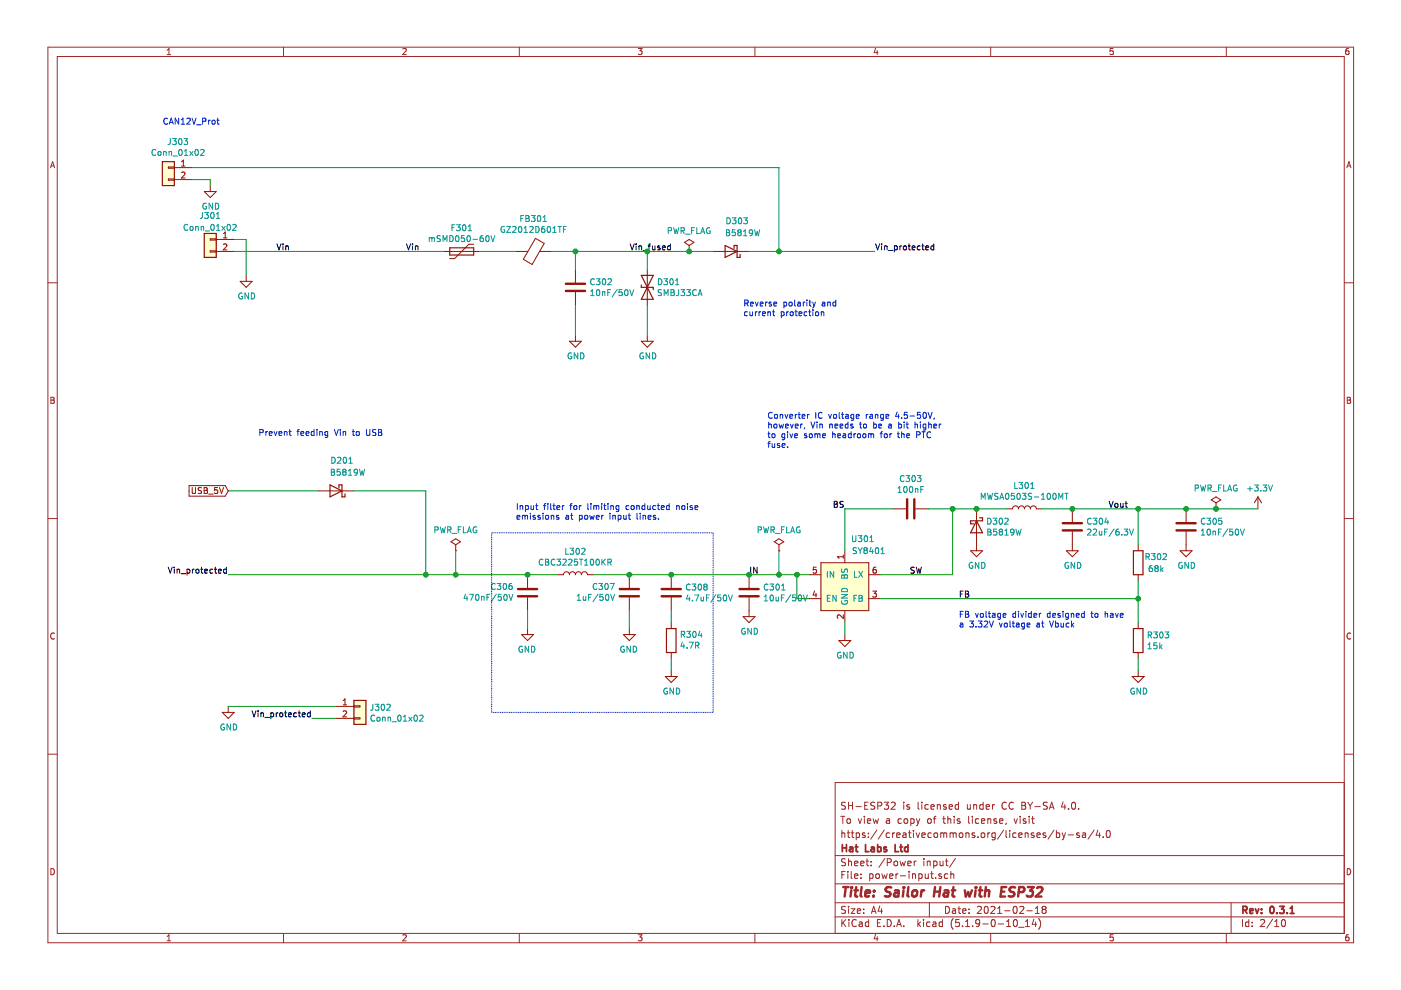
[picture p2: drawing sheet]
<svg xmlns="http://www.w3.org/2000/svg" width="297mm" height="210mm" viewBox="0 0 297 210" stroke-linecap="round" stroke-linejoin="round" font-family="sans-serif">
<path d="M.2 0h296.9v209.9h-296.9z" fill-rule="evenodd" fill="#fff" stroke="#fff" stroke-width=".21"/>
<g fill="none" stroke="#a0282a" stroke-width=".21">
<path d="M10.2 10h276.8v189.9h-276.8zM12.1 12h272.9v185.9h-272.9zM35.4 11.6h.8M35.4 10.6l.4-.3v1.3M60.1 10v2M85.4 10.4l.5-.1 .2 .3-.8 1h.8M110.1 10v2M135.3 10.3h.8l-.4 .5 .4 .1v.5l-.2 .2-.6-.2M160.1 10v2M185.6 10.2l-.3 .9h.9M186 10.7v.9M210 10v2"/>
<path d="M236 10.3h-.6l-.1 .6 .7-.1v.6l-.2 .2-.5-.2M260 10v2M285.9 10.3h-.4l-.1 .3-.1 .7 .2 .3 .5-.2-.1-.6h-.4l-.2 .2M10.7 35.6l.4-1.3 .5 1.3M10.8 35.2h.7M285.6 35.6l.4-1.3 .4 1.3M285.7 35.2h.6M10.2 60h1.9M285 60h2M10.8 84.2h.4l.3 .3-.3 .3 .3 .3-.2 .4h-.5zM10.8 84.8h.4M285.6 84.2h.5l.2 .3-.2 .3 .3 .3-.2 .4h-.6z"/>
<path d="M285.6 84.8h.5M10.2 109.9h1.9M285 109.9h2M11.5 134.3a.58 .58 0 0 0-.8 .5 .58 .58 0 0 0 .8 .6M286.4 134.3a.58 .58 0 0 0-.8 .5 .58 .58 0 0 0 .8 .6M10.2 159.9h1.9M285 159.9h2M178.3 173.1h.8M178.5 176.1v1.5M178.5 176.7l.2-.1 .3 .1 .1 .9M178.7 173.1v1.5M179.3 170.2l-.6-.1-.3 .3 .1 .3 .7 .3v.5l-.2 .1-.6-.1"/>
<path d="M179.6 176.6h.6M179.6 173.7l.2-.1 .5 .1v.8l-.3 .1-.4-.1zM179.8 176.1v1.3l.4 .2M179.9 170.1v1.5M179.9 170.8h.8M180.5 176.6h.6M180.7 176.1v1.3l.4 .2M180.7 170.1v1.5M181.5 171h1.1M181.5 176.7l.5-.1 .2 .3v.5l-.2 .2-.5-.1M181.5 176.6v1.5M182 173.6l.3 1 .4-1"/>
<path d="M183.3 173.1v.1M183.3 173.6v1M183.3 170.8h.5M183.4 176.7l-.4-.1-.2 .2 .1 .2 .5 .1v.4h-.6M183.9 174.1l.7-.2-.1-.2-.4-.1-.2 .2 .1 .7h.5M184 170.1h-.7v1.5h.7M184.1 177.4v.2M184.1 176.7v.1M185.1 173.6l.3 1 .3-.7 .3 .7 .3-1M185.5 170.2l-.6-.1-.3 .3 .1 .3 .7 .3v.5l-.2 .1-.6-.1M185.9 176l-1.3 1.9M186.1 170.9l.7-.1 .2-.2-.1-.4-.2-.1h-.6v1.5"/>
<path d="M187.5 176l-1.3 1.9M187.5 170.1h.9l-.5 .6 .4 .1v.7l-.2 .1-.6-.1M188 173.7h.5l.1 .9M188.6 176.7l-.4-.1-.3 .3 .1 .5 .2 .2 .4-.1M188.6 173.9l-.5 .1-.2 .2 .2 .4 .5-.1M189 170.2l.5-.1 .3 .4-.9 1.1h.9M189.3 176.6v1M189.7 176.6l-.4 .3M190.1 177.1l.7-.2v-.2l-.5-.1-.2 .2 .1 .7h.6M191.1 173.7l-.4-.1-.3 .3 .1 .6h.6M191.5 176.7h.5l.1 .9M191.6 170.1v.1"/>
<path d="M191.6 170.6v1M191.7 173.7l.3-.1 .4 .1 .1 .6-.2 .2-.3 .1-.3-.1zM192.1 176.9l-.7 .3 .2 .4 .5-.1M192.6 176.6h.6M192.8 176.1v1.3l.4 .2M192.8 170.7l-.3-.1-.3 .2 .1 .2 .5 .2v.3h-.6M193.1 173.7l.4-.1 .3 .3-.1 .6-.2 .1-.4-.1M193.1 173.6v1.5M193.7 176.1v.1M193.7 176.6v1M194.2 176.6l.4 1 .4-1M194.3 173.6l.4 1"/>
<path d="M194.7 174.6l-.4 .5M194.7 170.1v1.3l.2 .2M195 173.6l-.3 1M195.4 170.1v.1M195.4 177.1l.8-.2-.1-.2-.4-.1-.3 .2 .1 .7h.6M195.4 170.6v1M196.7 173.7l.2-.1 .5 .1v.8l-.2 .1-.5-.1zM196.8 170.7l-.4-.1-.3 .3 .1 .6 .2 .1 .4-.1M197.4 171.1l.7-.2-.1-.2-.4-.1-.2 .2 .1 .7h.5M197.5 176.7l-.5-.1-.3 .3 .2 .6h.6M197.9 173.6h.5M198.1 176.7l.2-.1 .4 .1 .1 .6-.1 .2-.4 .1-.2-.2z"/>
<path d="M198.4 173.1l-.3 .2v1.3M198.7 170.7l.3-.1 .3 .1 .1 .9M198.7 170.6v1M199.5 176.7l.4-.1 .2 .2M199.5 176.6v1M199.9 173.6h.5M200.1 176.8l.2-.2 .4 .1v.9M200.1 173.1v1.3l.3 .2M200.1 176.8v.8M200.6 170.7l-.4-.1-.2 .2 .1 .2 .5 .2v.3h-.6M201 173.7l.2-.1 .3 .1 .1 .9M201 173.1v1.5"/>
<path d="M201.2 171.1l.7-.2v-.2l-.5-.1-.2 .2 .1 .7h.6M201.4 176.7l.5-.1 .2 .2M201.4 176.6v1M202.1 176.8l.2-.2 .4 .1v.9M202.1 176.8v.8M202.3 173.1v.1M202.3 173.6v1M203.2 170.7l-.4-.1-.3 .3 .1 .6 .2 .1 .4-.1M203.2 170.1v1.5M203.4 176.7l.2-.1 .5 .1v.7l-.2 .2-.5-.2zM203.5 173.7l-.3-.1-.3 .2 .1 .2 .5 .1v.4h-.6M204.8 176.6v1"/>
<path d="M204.8 176.7l.2-.1 .4 .1v.9M205.1 170.6v.9l.4 .1 .2-.1M205.4 173.1v1.3l.2 .2M205.7 170.6v1M206.2 173.1v.1M206.2 173.6v1M206.4 170.7l.2-.1 .4 .1 .1 .9M206.4 170.6v1M206.6 176.7l-.3-.1-.2 .2 .1 .2 .4 .1v.4h-.5M207.4 177.4v.2M207.5 173.7l-.4-.1-.3 .3 .1 .6 .2 .1 .4-.1M208.1 174.1l.7-.2-.1-.2-.4-.1-.2 .2v.7h.6"/>
<path d="M208.1 176.7l.2-.1 .4 .1v.7l-.2 .2-.4-.2zM208.4 170.7l-.4-.1-.3 .3 .1 .6 .2 .1 .4-.1M208.4 170.1v1.5M209.1 171.1l.7-.2-.1-.2-.4-.1-.2 .2 .1 .7h.5M209.4 173.7l.2-.1 .4 .1 .1 .9M209.4 173.6v1M209.4 176.6v1M209.9 176.6l-.5 .3M210.4 170.6v1M210.9 170.6l-.5 .3M211 176.6v1.2l-.3 .3-.4-.1M211 176.7l-.4-.1-.3 .3v.5l.3 .2 .4-.1"/>
<path d="M211.3 173.7l-.4-.1-.2 .2 .1 .2 .5 .1v.4h-.6M211.9 174.1l.7-.2v-.2l-.4-.1-.3 .2 .1 .7h.6M212.8 176l-1.3 1.9M213.3 176.1v1.3l.2 .2M213.3 170.2a.7 .7 0 0 0-.9 .5 .7 .7 0 0 0 .7 .9l.2-.1M213.3 174.5l-.1 .3M214.1 176.1v.1M214.1 176.6v1M214.8 170.2a.7 .7 0 0 0-.9 .5 .7 .7 0 0 0 .7 .9l.2-.1M215 173.6l.3 1 .4-1M215.4 176.7l-.4-.1-.3 .3 .1 .6h.6M216 177.1l.7-.2-.1-.2-.4-.1-.2 .2 .1 .7h.5"/>
<path d="M216.3 173.1v.1M216.3 173.6v1M216.6 170.1h.5l.3 .3v.3l-.3 .1 .3 .1 .1 .4-.3 .3h-.6zM216.6 170.8h.5M217.4 176.7l.2-.1 .3 .1 .1 .9M217.4 176.6v1M217.5 173.7l-.4-.1-.2 .2 .1 .2 .5 .1v.4h-.6M217.9 170.1l.5 .8M218.2 173.1v.1M218.2 173.6v1M218.4 170.9v.7M218.7 173.6h.6"/>
<path d="M218.9 173.1v1.3l.4 .2M218.9 170.1l-.5 .8M219.2 176.7l-.3-.1-.3 .2 .1 .2 .5 .1v.4h-.6M219.4 171h1.2M219.8 177.1l.8-.2-.1-.2-.4-.1-.3 .2 .1 .7h.6M221.7 176.7l-.4-.1-.2 .2 .1 .2 .5 .1v.4h-.6M222.1 170.2l-.6-.1-.3 .3 .1 .3 .6 .2 .2 .3-.1 .3-.2 .1-.6-.1M222.5 171.6l.5-1.5 .5 1.5M222.6 171.2h.7M223.5 176l-1.3 1.9M224 176.7l.4-.1 .3 .3-.1 .6h-.6M224 176.1v1.5"/>
<path d="M225.2 176.6l.4 1M225.4 170l-.4 1.1h1M225.6 177.6l-.4 .5M225.8 170.6v1M225.9 176.6l-.3 1M226.5 177h1.1M226.5 171.5v.1M227.3 170.2l.3-.1a.81 .81 0 0 1 .5 .7 .81 .81 0 0 1-.5 .8l-.3-.1-.1-.5zM228.7 171.5v.1M228.8 176.7l-.3-.1-.2 .2v.2l.5 .1v.4h-.5M229.5 176.7h.6l.1 .9M230.2 176.9l-.7 .3 .2 .4 .5-.1"/>
<path d="M232 176l-1.3 1.9M232.8 176l-.4 1.1h.9M233.1 176.6v1M233.9 177.4v.2M234.7 176.2l.2-.1a.8 .8 0 0 1 .5 .7 .8 .8 0 0 1-.5 .8 1 1 0 0 1-.2-1.4zM285 165.9h-107.9v32M10.8 184.2a.65 .65 0 0 1 .7 .6 .65 .65 0 0 1-.7 .7zM35.4 198.5l.4-.3v1.3M35.4 199.5h.8M60.1 197.9v2M85.4 198.3l.5-.1 .2 .3-.8 1h.8M110.1 197.9v2"/>
<path d="M135.3 198.2h.8l-.4 .5 .4 .1v.6l-.2 .1-.6-.1M160.1 197.9v2M177.1 194.4h107.9M177.1 191.4h107.9M177.1 187.4h107.9M177.1 181.4h107.9M178.5 185.5h.5M178.5 195v1.5M178.7 195.6l.6 .9M179.2 184.8h-.7v1.5M179.3 192.2h-.6l-.3 .2 .1 .4 .7 .3v.4l-.2 .2-.6-.1M179.3 182.1h-.6l-.3 .2 .1 .4 .7 .3v.4l-.2 .2-.6-.1"/>
<path d="M179.3 195l-.8 .8M179.8 184.8v.1M179.8 185.3v1M179.9 182.1v1.5M179.9 192.2v.1M179.9 192.7v1M179.9 182.7l.2-.1h.4v1M180 195v.1M180 195.5v1M180.5 192.7h.8l-.8 1h.8M180.5 184.8v1.3l.2 .2M181.2 185.8l.7-.2-.1-.3h-.4l-.2 .2 .1 .7h.5"/>
<path d="M181.2 183.1l.7-.2-.1-.3h-.4l-.2 .2 .1 .7h.5M181.5 195.1a.59 .59 0 0 0-.7 0 .59 .59 0 0 0-.2 .7 .56 .56 0 0 0 .3 .6 .56 .56 0 0 0 .6-.1M181.8 193.2l.7-.2-.1-.2-.4-.1-.2 .2v.7h.6M182.2 195.5h.6v1M182.5 183.1l.7-.2-.1-.3h-.4l-.2 .2 .1 .7h.5M182.6 186.1v.2M182.6 185.3v.2M182.8 195.8l-.5 .1-.2 .2 .2 .4 .5-.1M183.1 193.5v.2M183.1 192.8v.1M183.6 182.6h.6M183.8 182.1v1.3l.4 .2"/>
<path d="M184.2 195.5h-.5l-.2 .2v.6l.2 .2 .5-.1M184.2 195v1.5M184.4 185.3h.4l.3 .2-.1 .6-.2 .2-.4-.1M184.4 185.3v1.5M184.7 183.4v.2M184.7 182.6v.2M184.8 193.7l.4-1.5 .5 1.5M184.9 193.2h.7M185.6 198.1l-.3 .9h.9M185.7 185.4l.3-.1 .4 .1 .1 .6-.2 .2-.3 .1-.3-.2zM186 198.6v.9M186 195.7h.5"/>
<path d="M186.5 192.1l-.3 1.1h.9M186.7 195h-.7v1.5h.7M186.9 192.7v1M187 185.3l.2 1 .3-.8 .3 .8 .3-1M187.4 196.3v.2M187.6 182l-1.3 1.9M188.1 195a.76 .76 0 0 1 .9 .7 .76 .76 0 0 1-.9 .8zM188.1 182.9l.7-.1 .2-.2-.1-.4-.2-.1h-.6v1.5M188.6 185.8l.7-.2v-.3h-.5l-.2 .2 .1 .7h.6M189.6 196.3v.2M189.6 182.7l.2-.1 .4 .1v.7l-.2 .2-.4-.2zM190 185.3v1"/>
<path d="M190.1 196.5l.5-1.5 .5 1.5M190.2 196h.8M190.4 185.3l-.4 .2M190.8 182.6l.3 1 .3-.7 .3 .7 .3-1M190.9 185.7h1.1M191.6 196.3v.2M192.5 183.1l.7-.2-.1-.3h-.4l-.2 .2v.7h.6M192.7 184.8v.1M192.7 185.3v1M193.5 185.4l.2-.1h.3l.1 1M193.5 185.3v1M193.8 182.6v1"/>
<path d="M194.2 182.6l-.4 .3M194.6 195v1.5M194.7 195.9l.5 .6M194.8 185.3h.4l.3 .2-.1 .6-.2 .2-.4-.1M194.8 185.3v1.5M195.2 195.5l-.6 .5M195.8 195v.1M195.8 195.5v1M195.9 182.1v.1M195.9 182.6v1M196.2 185.3v.9l.4 .1 .2-.2M196.6 182.7l.2-.1h.4v1"/>
<path d="M196.6 182.6v1M196.8 185.3v1M197 191.4v3M197.2 195.5h-.5l-.2 .2v.6l.2 .2 .5-.1M197.3 185.3h.6M197.5 184.8v1.3l.4 .2M197.8 195.5h.6v1M198 182.6h.4l.3 .3-.1 .5-.2 .2-.4-.1M198 182.6v1.5M198.4 186.1v.2M198.4 195.8l-.7 .3 .3 .4 .4-.1M199.3 182.6l.1 .9 .3 .1 .2-.2"/>
<path d="M199.6 185.3h-.4l-.2 .2 .1 .2 .5 .1v.4h-.6M199.8 195.5h-.4l-.3 .2 .1 .6 .2 .2 .4-.1M199.8 195v1.5M199.9 182.6v1M200.4 182.6h.6M200.5 192.2a.75 .75 0 0 1 .8 .7 .75 .75 0 0 1-.8 .8zM200.7 182.1v1.3l.3 .2M201 185.3h-.5l-.3 .2 .1 .6 .2 .2 .5-.1M201.6 185.4l.2-.1h.3l.1 1M201.6 184.8v1.5M202 192.8h.5l.1 .9M202.1 194.8a1.71 1.71 0 0 0 0 2.2"/>
<path d="M202.6 182l-1.3 1.9M202.6 193l-.5 .1-.2 .2 .2 .4 .5-.1M203.1 192.7h.6M203.3 192.2v1.3l.4 .2M203.4 195h-.7l-.1 .7 .7-.1 .1 .2v.5l-.2 .2-.6-.2M204.1 196.3v.2M204.1 193.2l.7-.2-.1-.2-.4-.1-.2 .2 .1 .7h.5M204.7 196.5h.9M204.7 195.4l.4-.4v1.5M205.4 193.5v.2M205.4 192.8v.1M206.2 196.3v.2"/>
<path d="M207.2 192.3l.6-.1 .3 .4-.9 1.1h.9M207.7 195.6l-.3 .3-.4-.1-.1-.2 .1-.6h.4l.3 .2v.9l-.4 .4h-.3M208.4 195.9h1.1M208.8 192.3l.4-.1a.85 .85 0 0 1-.2 1.5l-.2-.2-.1-.4zM210 197.9v2M210.1 192.3l.6-.1 .3 .4-1 1.1h1M210.3 195h.2a.8 .8 0 0 1 .5 .7 .8 .8 0 0 1-.5 .8 1 1 0 0 1-.2-1.5zM211.5 193.7h.9M211.5 192.6l.4-.4v1.5M211.6 195.9h1.2M213 193.1h1.2M213.4 196.5h.9"/>
<path d="M213.4 195.4l.5-.4v1.5M214.9 192.3l.2-.1a.8 .8 0 0 1 .6 .7 .8 .8 0 0 1-.6 .8l-.3-.6zM215.1 195h.1a.8 .8 0 0 1 .5 .7 .8 .8 0 0 1-.5 .8 .97 .97 0 0 1-.1-1.5zM216 196.6h1.1M216.2 192.3l.6-.1 .3 .4-.9 1.1h.9M217.4 196.5h.9M217.4 195.4l.4-.4v1.5M217.7 193.1h1.2M219.2 194.9l-.3 1.1h.9M219.5 193.7h.9M219.5 192.6l.4-.4v1.5M219.6 195.5v1"/>
<path d="M220.2 194.8a1.71 1.71 0 0 1 0 2.2M221.2 192.8l-.3-.3 .3-.3h.3l.3 .2-.3 .4M221.2 192.8l-.3 .3v.3l.3 .3h.3l.3-.3-.1-.4-.2-.2M221.2 192.8h.3M236 198.2h-.6l-.1 .6 .7-.1v.7l-.2 .1-.5-.1M260 197.9v2M261 191.4v6.5M263.4 195v1.5M264.8 195.5h-.5l-.2 .2 .1 .7h.6M264.8 195v1.5M265.5 196.3v.2M265.5 195.5v.2"/>
<path d="M267.3 195.1l.5-.1 .3 .4-.9 1.1h.9M269.8 194.9l-1.2 1.9M270.3 196.5h.8M270.3 195.4l.4-.4v1.5M271.9 195h.2a.81 .81 0 0 1 .5 .7 .81 .81 0 0 1-.5 .8 .95 .95 0 0 1-.2-1.5zM285.6 184.2a.65 .65 0 0 1 .8 .6 .65 .65 0 0 1-.8 .7zM285.9 198.2h-.4l-.1 .3-.1 .7 .2 .3 .5-.1-.1-.7h-.4l-.2 .2"/>
</g>
<g fill="none" stroke="#a0282a" stroke-width=".38">
<path d="M178.6 179.1v1.5M178.6 179.8h.9M179.5 179.1v1.5M180.2 179.7h.5l.1 .9M180.8 179.9l-.7 .3 .2 .4 .5-.1M181.3 179.6h.6M181.5 179.1v1.3l.4 .2M183.5 179.1v1.5h.7M184.7 179.7h.6l.1 .9M185.4 179.9l-.7 .3 .2 .4 .5-.1M186.1 179.7l.4-.1 .3 .3-.1 .5-.2 .2-.4-.1M186.1 179.1v1.5"/>
<path d="M187.9 179.7l-.3-.1-.2 .2 .1 .2 .4 .1v.4h-.5M189.8 179.1v1.5h.7M190.8 179.6h.6M191 179.1v1.3l.4 .2M192.5 179.7l-.4-.1-.3 .3 .1 .5 .2 .2 .4-.1M192.5 179.1v1.5M263.5 193l.7-.1 .2-.2-.1-.4-.2-.1h-.6v1.5M263.9 193l.5 .7M265 193.2l.7-.2-.1-.2-.4-.1-.2 .2v.7h.6M266.2 192.7l.3 1 .4-1M267.5 193.5v.2M267.5 192.8v.1"/>
<path d="M269.4 192.3l.2-.1a.8 .8 0 0 1 .5 .7 .8 .8 0 0 1-.5 .8l-.4-.6zM270.7 193.5v.2M271.3 192.2h.9l-.5 .6 .5 .1v.6l-.2 .2-.7-.2M272.9 193.5v.2M273.5 193.7h.9M273.5 192.6l.5-.4v1.5"/>
</g>
<g fill="none" stroke="#a0282a" stroke-width=".51">
<path d="M178.8 188.1h1.1M179.3 188.1l-.2 2M180.5 188.8l-.2 1.3M180.6 188.1l-.1 .2M180.6 188.1l.1 .1-.2 .1M181.2 188.8h.7M181.5 188.1l-.2 1.7 .1 .2 .4 .1M182.7 188.1l-.2 1.7 .2 .3M183.5 189.4l1-.2-.1-.4h-.6l-.3 .2v1h.8M185.2 189.9v.2M185.3 188.8l.1 .1-.1 .1M185.3 188.8v.2"/>
<path d="M189 188.2l-.8-.1-.4 .4 .1 .4 .8 .4v.6a.91 .91 0 0 1-1.1 .1M189.7 188.8h.8l-.1 1.3M190.5 189.2l-.6 .1a.4 .4 0 0 0-.4 .4 .4 .4 0 0 0 .3 .4l.7-.1M191.6 188.8l-.2 1.3M191.7 188.1l-.2 .1 .1 .1M191.7 188.1l-.1 .2M192.6 188.1l-.2 1.7 .3 .3M193.5 188.9l.4-.1 .5 .1v.8l-.2 .3a.49 .49 0 0 1-.8-.3zM195.4 188.8l-.2 1.3M196 188.8h-.4l-.3 .3M198.1 189h1.2M198.2 188.1l-.2 2"/>
<path d="M199.4 188.1l-.3 2M200.2 188.8h.8v1.3M201.1 189.2l-.7 .1a.4 .4 0 0 0-.3 .4 .4 .4 0 0 0 .2 .4l.7-.1M201.8 188.8h.8M202.1 188.1l-.2 1.7 .1 .2 .4 .1M204.6 188.8l.2 1.3 .5-1 .3 1 .5-1.3M206.8 188.8l-.1 1.3M206.9 188.1l-.1 .1 .1 .1M206.9 188.1v.2M207.5 188.8h.8M207.9 188.1l-.2 1.7 .1 .2 .3 .1M208.9 188.9l.3-.1h.5l-.1 1.3"/>
<path d="M209 188.1l-.2 2M212.3 189h.6M213.3 188.1h-.9l-.3 2h1M215.2 188.2a.84 .84 0 0 0-1 .1l-.2 .4 .2 .2 .8 .4-.1 .6a.87 .87 0 0 1-1 .1M216 189.1l.9-.1a.54 .54 0 0 0 .3-.5 .54 .54 0 0 0-.3-.4h-.8l-.2 2M217.9 188.1h1.3l-.8 .7a.48 .48 0 0 1 .6 .4v.5l-.3 .3-.7 .1-.3-.2M219.9 188.3l.3-.2h.5l.3 .2v.4l-1.4 1.4h1.2"/>
</g>
<g fill="none" stroke="#981200" stroke-width=".25">
<path d="M34.4 34.3h2.6v5h-2.6zM43.3 49.5h2.5v5.1h-2.5zM95.4 52.5h5v1.6h-5zM136 58.4h2.5l-2.5 5.1h2.5zM153.7 52l2.6 1.3-2.6 1.3zM155.6 52.7v-.7h.7v2.6h.6v-.7M136 60.4v.5h2.5v.5M70 102.8l2.5 1.3-2.5 1.3zM71.9 103.4v-.6h.6v2.6h.6v-.7M207 110.4l1.3 2.6h-2.5zM207.7 109.8h.6v.6h-2.5v.7h.6M240.3 116.8h2v5.1h-2z"/>
<path d="M141.3 133.3h2v5.1h-2zM240.3 133.3h2v5.1h-2zM75 148.5h2.6v5.1h-2.6z"/>
</g>
<g fill="none" stroke="#981200" stroke-width=".21">
<path d="M35.7 35.4h1.3v.3h-1.3zM35.7 38h1.3v.2h-1.3zM37 35.5h3.8M37 38.1h3.8M38.5 35.2h.7M38.5 34.3l.4-.4v1.3M38.5 36.6l.5-.1 .2 .3-.8 .9h.8M44.6 39.3v1.3M43.3 40.6h2.5l-1.2 1.3zM44.6 50.6h1.2v.3h-1.2zM44.6 53.2h1.2v.2h-1.2zM45.8 53.3h3.9"/>
<path d="M45.8 50.8h3.9M47.4 50.4h.7M47.4 49.5l.4-.3v1.2M47.4 51.8l.5-.1 .2 .4-.8 .9h.8M50.9 59.7h2.6l-1.3 1.2zM52.2 58.4v1.3M94.1 53.3h7.6M100.4 51.8h-1l-3 3h-1M109.3 53.3h2.6M113.5 50.5l1.9 1.1-2.6 4.5-1.8-1.1zM114.4 53.3h2.5M122 57.1v2.8"/>
<path d="M137.2 57.1v7.6M145.1 51.4l1-.6 1 .6-1 .6zM146.1 53.3h.1M146.1 52v1.3M151.2 53.3h7.6M120.7 72.3h2.6l-1.3 1.3zM122 61.9v2.8M122 71.1v1.2M136 72.3h2.5l-1.3 1.3zM137.2 71.1v1.2M40.1 103h7.7l.6 1.1-.6 1.1h-7.7zM40.7 103.4v1l.3 .2h.4l.1-.2v-1"/>
<path d="M42.7 103.4h-.5l-.1 .1v.4l.5 .2 .1 .3-.2 .2h-.5M43.3 103.4l.6 .1v.2l-.2 .3 .3 .2-.1 .4h-.6zM43.3 104h.4M44.3 104.8h.9M46.1 103.4h-.6v.6l.1-.1 .5 .1v.5l-.1 .1-.5-.1M46.5 103.4l.5 1.2 .4-1.2M67.4 104.1h7.6M95.6 114.9l1-.7 1 .7-1 .6zM96.6 116.8h.1M96.6 115.5v1.3M164.1 114.9l1.1-.7 1 .7-1 .6zM165.2 116.8h.1"/>
<path d="M165.2 115.5v1.3M174 119.3h10.2v10.2h-10.2zM178.8 117.7v.7M178.8 118h-1.3l.4 .4M179.1 116.8v2.5M189.3 107.9h2.8M194.1 107.9h2.8M205.8 116.8h2.5l-1.3 1.2zM207 107.9v8.9M213.4 107.9h1.3a.63 .63 0 0 1 .6-.6 .63 .63 0 0 1 .6 .6 .63 .63 0 0 1 .7-.6 .63 .63 0 0 1 .6 .6 .63 .63 0 0 1 .6-.6 .63 .63 0 0 1 .7 .6 .63 .63 0 0 1 .6-.6 .63 .63 0 0 1 .6 .6h1.3M226.1 116.8h2.5l-1.2 1.2zM227.4 107.9v2.8"/>
<path d="M227.4 112.7v4.1M241.3 115.5v1.3M250.2 116.8h2.5l-1.2 1.2zM251.5 107.9v2.8M251.5 112.7v4.1M256.8 106l1-.6 1 .6-1 .6zM257.8 107.9h.1M257.8 106.6v1.3M266.7 105.4l-.8 1.2M266.7 105.4v2.5M266.7 105.4l.8 1.2M110.6 134.5h2.5l-1.2 1.3z"/>
<path d="M111.9 121.9v2.7M111.9 126.7v2.8M111.9 133.3v1.2M118.2 121.9h1.3a.63 .63 0 0 1 .6-.7 .63 .63 0 0 1 .6 .7 .63 .63 0 0 1 .7-.7 .63 .63 0 0 1 .6 .7 .63 .63 0 0 1 .6-.7 .63 .63 0 0 1 .7 .7 .63 .63 0 0 1 .6-.7 .63 .63 0 0 1 .6 .7h1.3M132.2 134.5h2.5l-1.3 1.3zM133.4 121.9v2.7M133.4 126.7v2.8M133.4 133.3v1.2M142.3 121.9v2.7M142.3 126.7v2.8M142.3 132v1.3M142.3 138.4v1.2"/>
<path d="M157.5 130.7h2.6l-1.3 1.3zM158.8 121.9v2.7M158.8 126.7v4M171.5 126.9h2.5M171.5 121.9h2.5M172.7 125.3l-.3 .9h.8M173 125.8v.8M173.1 120.3h-.6l-.1 .6 .5-.2 .2 .3v.3l-.2 .2-.5-.1M177.9 135.8h2.5l-1.3 1.3zM178.8 130.4v.7l-.9-.7-.4 .2 .2 .5M179.1 129.5v2.5M179.1 134.5v1.3"/>
<path d="M184.2 126.9h2.5M184.2 121.9h2.5M185 125.3h.8l-.4 .5 .3 .1 .1 .5-.2 .2-.6-.1M185.7 120.3h-.2a.79 .79 0 0 0-.2 1.2h.4l.1-.5-.2-.3h-.3l-.2 .3M241.3 121.9v1.2M241.3 132v1.3M241.3 138.4v1.2M47.1 151h2.6l-1.3 1.3zM48.4 149.8v1.2M71.2 149.8h3.8M71.2 152.3h3.8M72.8 149.4h.7"/>
<path d="M72.8 148.5l.3-.3v1.2M72.8 150.8l.4-.1 .3 .4-.8 .9h.8M75 149.6h1.3v.3h-1.3zM75 152.2h1.3v.2h-1.3zM141 143.4h2.6l-1.3 1.3zM142.3 142.2v1.2M240 143.4h2.6l-1.3 1.3zM241.3 142.2v1.2"/>
</g>
<g fill="none" stroke="#009596" stroke-width=".21">
<path d="M33 31.8a.56 .56 0 0 0-.7 .1 .56 .56 0 0 0 0 .7l.3 .4 .4-.2M33.6 32.2l.3-.1 .2 .2-.1 .6-.5-.1zM34.7 32.2h.5v.8M34.7 32.1v.9M35.8 32.2h.5l.1 .8M35.8 32.1v.9M36.1 29.4v1.1l-.5 .1M36.6 29.4h.8l-.4 .5 .3 .1v.5l-.2 .1-.5-.1M36.7 33.1h.9M38 29.5l.2-.1a.67 .67 0 0 1 .4 .6 .67 .67 0 0 1-.4 .6l-.3-.4zM38 31.8l.2-.1a.67 .67 0 0 1 .4 .6 .67 .67 0 0 1-.4 .7l-.3-.5zM39 29.4h.8l-.4 .5 .3 .1v.6l-.7-.1"/>
<path d="M39.1 33h.7M39.1 32l.4-.3v1.3M40.2 32.1l.7 .9M40.9 32.1l-.7 .9M41.5 31.8l.1-.1a.67 .67 0 0 1 .5 .6 .67 .67 0 0 1-.5 .7l-.3-.5zM42.5 31.8l.5-.1 .3 .3-.8 1h.8M39.8 47.7a.56 .56 0 0 0-.7 .1 .56 .56 0 0 0 0 .7l.3 .3 .4-.1M40.4 48.1l.3-.1 .2 .2-.1 .6-.5-.1zM41.5 48.1h.5v.7M41.5 48v.8M42.7 48.1h.4l.1 .7M42.7 48v.8"/>
<path d="M42.9 45v1.1l-.5 .2M43.4 45h.8l-.4 .5 .3 .1v.6l-.2 .1-.5-.1M43.5 49h1M43.7 43.2a.59 .59 0 0 0-.7 .5 .59 .59 0 0 0 .7 .6l.1-.5h-.3M44.8 45.2l.2-.2a.67 .67 0 0 1 .4 .7 .67 .67 0 0 1-.4 .6l-.3-.5zM44.8 47.7l.2-.1a.67 .67 0 0 1 .4 .6 .67 .67 0 0 1-.4 .6l-.3-.4zM45.1 43.1v1.2l-.8-1.2v1.2M45.7 43.1a.64 .64 0 0 1 .7 .6 .64 .64 0 0 1-.7 .6zM45.9 46.3h.7M45.9 45.4l.3-.4v1.3M45.9 48.8h.7M45.9 47.9l.4-.3v1.2"/>
<path d="M47 48l.7 .8M47.7 48l-.7 .8M48.3 47.7l.1-.1a.67 .67 0 0 1 .5 .6 .67 .67 0 0 1-.5 .6l-.3-.4zM49.4 47.7l.4-.1 .3 .3-.8 .9h.8M91 50.4v.8M91 50.5l.4-.1 .2 .2M91.6 50.6l.1-.2h.4v.8M91.6 50.6v.6M93.4 50h-.5l-.2 .1 .1 .4 .5 .2 .1 .3-.3 .2h-.4M93.9 51.2v-1.2l.4 .9 .5-.9v1.2M95.4 50a.64 .64 0 0 1 .7 .6 .64 .64 0 0 1-.7 .6zM95.8 48.3h.4"/>
<path d="M96.4 47.6h-.6v1.3M96.7 50.1l.2-.1a.67 .67 0 0 1 .4 .6 .67 .67 0 0 1-.4 .6l-.3-.5zM96.8 47.6h.8l-.4 .5 .3 .2 .1 .4-.3 .2-.5-.1M98.2 47.8l.2-.2a.69 .69 0 0 1 .4 .7 .69 .69 0 0 1-.4 .6l-.3-.5zM98.4 50h-.6v.6l.5-.2 .2 .3v.3l-.2 .2-.5-.1M99.1 50.1l.2-.1a.67 .67 0 0 1 .4 .6 .67 .67 0 0 1-.4 .6l-.3-.5zM99.3 48.9h.7M99.3 48l.3-.4v1.3M100.3 50.7h.9M102.4 50l-.4 .1-.2 .4v.6l.6 .1 .1-.2-.1-.5-.4-.1-.2 .3M103.1 50.1l.2-.1a.69 .69 0 0 1 .4 .6 .69 .69 0 0 1-.4 .6l-.3-.5zM104.1 50l.4 1.2 .4-1.2"/>
<path d="M107 48.1a.57 .57 0 0 0-.8 .6 .57 .57 0 0 0 .8 .4v-.4h-.2M107.4 48h.9l-.9 1.3h.9M108.7 48.1l.5-.1 .2 .4-.8 .9h.8M110 48.1l.2-.1a.67 .67 0 0 1 .5 .6 .67 .67 0 0 1-.5 .7l-.3-.5zM110.4 46.3h.4M111 45.7h-.6v1.3M111.1 49.3h.8M111.1 48.4l.4-.4v1.3M111.5 45.7h.4l.3 .2-.3 .4 .3 .2-.1 .4-.6 .1zM111.5 46.3h.4M112.3 48.1l.5-.1 .2 .4-.7 .9h.7M112.7 45.7h.8l-.5 .5 .4 .1 .1 .4-.3 .3-.5-.2"/>
<path d="M113.6 48a.64 .64 0 0 1 .7 .6 .64 .64 0 0 1-.7 .7zM114 45.8l.2-.1a.69 .69 0 0 1 .5 .6 .69 .69 0 0 1-.5 .7l-.3-.5zM115.1 46l.4-.3v1.3M115.1 47h.8M115.4 48l-.4 .1-.2 .5 .1 .6h.5l.1-.2-.1-.4-.3-.1-.3 .2M116.1 48.1l.2-.1a.69 .69 0 0 1 .4 .6 .69 .69 0 0 1-.4 .7l-.3-.5zM117.2 49.3h.7M117.2 48.4l.4-.4v1.3M118.3 48h.7M118.7 48v1.3M119.5 48.6h.4M120.1 48h-.6v1.3"/>
<path d="M126 59.2a.56 .56 0 0 0-.7 .1 .56 .56 0 0 0 0 .8l.3 .3 .4-.2M126.4 59.1h.8l-.4 .5 .4 .1v.5l-.2 .2-.6-.2M127.9 59.2l.1-.1a.67 .67 0 0 1 .4 .6 .67 .67 0 0 1-.4 .7 .83 .83 0 0 1-.1-1.2zM128.9 59.2l.5-.1 .2 .4-.8 .9h.8M139.6 59.1a.64 .64 0 0 1 .7 .6 .64 .64 0 0 1-.7 .7zM140.7 59.1h.8l-.4 .5 .4 .1v.5l-.2 .2-.6-.2M141.7 48.9h.6v-.5l-.6-.1v1.2M142.1 59.2l.2-.1a.67 .67 0 0 1 .5 .6 .67 .67 0 0 1-.5 .7l-.3-.5zM142.8 48.3l.3 1.2 .3-.9 .2 .9 .3-1.2M143.2 59.5l.4-.4v1.3M144.4 48.9h.6l.1-.5-.7-.1v1.2M144.7 48.9l.4 .6"/>
<path d="M145.4 49.7h.9M146.6 48.9h.5M147.2 48.3h-.6v1.2M147.7 48.3v1.2h.6M148.6 49.5l.4-1.2 .4 1.2M148.7 49.2h.6M150.5 48.3a.59 .59 0 0 0-.7 .6 .59 .59 0 0 0 .7 .6l.1-.5h-.3M154 48.7h.4l.3 .3-.3 .3 .3 .3-.2 .4h-.5zM154 49.3h.4M154.1 46.2a.64 .64 0 0 1 .8 .6 .64 .64 0 0 1-.8 .6zM155.3 46.2h.7l-.4 .5 .4 .1v.5l-.2 .1-.5-.1M155.9 48.7h-.6l-.1 .6 .5-.1 .2 .3v.3l-.2 .2-.5-.1"/>
<path d="M156.7 49.3l-.3 .2v.3l.3 .2 .3-.1 .1-.1v-.4l-.2-.1M156.7 46.3l.1-.1a.67 .67 0 0 1 .5 .6 .67 .67 0 0 1-.5 .6l-.3-.4zM156.7 49.3h.2M156.7 49.3l-.3-.3 .3-.3 .4 .1v.3l-.2 .2M157.6 50h.8M157.6 49.1l.4-.4v1.3M157.7 46.2h.8l-.4 .5 .3 .1v.6l-.7-.1M159.6 49.3l-.3 .2h-.3l-.1-.7 .4-.1 .3 .3-.2 .9-.4 .1M160 48.7l.3 1.3 .2-.9 .3 .9 .3-1.3M51.3 62.2a.59 .59 0 0 0-.7 .6 .59 .59 0 0 0 .7 .5l.1-.4h-.2M52.7 62.1v1.3l-.8-1.3v1.3M53.3 62.1a.64 .64 0 0 1 .7 .7 .64 .64 0 0 1-.7 .6z"/>
<path d="M121.1 74.9a.59 .59 0 0 0-.7 .6 .59 .59 0 0 0 .7 .5l.1-.5h-.2M122.5 74.8v1.3l-.7-1.3v1.3M123.1 74.8a.64 .64 0 0 1 .7 .6 .64 .64 0 0 1-.7 .7zM125.2 62.7h.8M125.2 61.8l.4-.4v1.3M126.6 61.5l.2-.1a.69 .69 0 0 1 .4 .6 .69 .69 0 0 1-.4 .7l-.4-.5zM127.7 61.8v.9M127.7 62l.5-.1 .1 .8M128.9 62h.4M129.5 61.4h-.6v1.3M130.9 61.4l-1.1 1.6M131.9 61.4h-.6l-.1 .6 .2-.1 .4 .1 .1 .6-.2 .1-.5-.1"/>
<path d="M132.5 61.5l.2-.1a.67 .67 0 0 1 .5 .6 .67 .67 0 0 1-.5 .7l-.3-.5zM133.5 61.4l.4 1.3 .5-1.3M136.4 74.9a.59 .59 0 0 0-.7 .6 .59 .59 0 0 0 .7 .5l.1-.5h-.3M137.7 74.8v1.3l-.7-1.3v1.3M138.3 74.8a.64 .64 0 0 1 .7 .6 .64 .64 0 0 1-.7 .7zM140.3 61.5l-.5-.1-.2 .1v.5l.6 .2 .1 .2-.3 .3-.5-.1M140.8 62.7v-1.3l.4 .9 .5-.9v1.3M142.3 61.4l.6 .1v.4l-.2 .1 .3 .2-.1 .4-.6 .1zM142.3 62h.4M143.2 60.4h.7M143.9 61.4l-.1 1.1-.4 .2M144.4 61.4h.8l-.5 .5 .4 .1v.6l-.2 .1-.5-.1"/>
<path d="M145.6 61.4h.8l-.5 .5 .4 .1 .1 .4-.3 .3-.5-.1M147.6 61.5a.56 .56 0 0 0-.7 .1 .56 .56 0 0 0 0 .8l.4 .3 .3-.1M148 62.7l.4-1.3 .4 1.3M148.1 62.3h.6M70.2 99.5h.5l.2 .2-.2 .4 .3 .2-.3 .5h-.5zM70.3 96.9a.64 .64 0 0 1 .8 .7 .64 .64 0 0 1-.8 .6zM71.6 97.1l.4-.2 .3 .4-.8 .9h.8M72.1 99.5h-.6l-.1 .6 .5-.1 .3 .2v.3l-.3 .3-.5-.2M72.9 97l.2-.1a.67 .67 0 0 1 .4 .7 .67 .67 0 0 1-.4 .6 .83 .83 0 0 1-.2-1.2zM73.8 99.8l.4-.3v1.3M74 98.2h.7M74 97.3l.3-.4v1.3"/>
<path d="M76.2 99.5l.3 1.3 .3-1 .2 1 .3-1.3M70.2 100.1h.5M72.9 100l-.2-.2 .2-.3 .4 .1v.3l-.2 .1M72.9 100l-.2 .3v.2l.2 .3 .4-.1 .1-.2-.1-.4-.2-.1M72.9 100h.2M73.8 100.8h.8M75.8 100l-.2 .3-.4-.1-.1-.6 .5-.1 .2 .2-.2 .9-.4 .2M92.2 112.4l.6-.1 .1-.5-.7-.1v1.3M93.3 111.7l.4 1.3 .2-.9 .2 .9 .3-1.3M94.9 112.4l.6-.1 .1-.5-.7-.1v1.3M95.2 112.4l.4 .6M95.9 113.1h.9"/>
<path d="M97.2 112.3h.4M97.8 111.7h-.6v1.3M98.2 111.7v1.3h.7M99.1 113l.4-1.3 .4 1.3M99.2 112.6h.6M101 111.8a.59 .59 0 0 0-.7 .5 .59 .59 0 0 0 .7 .6l.1-.5h-.3M115.1 118.7a.56 .56 0 0 0-.8 .5 .56 .56 0 0 0 .8 .5M115.7 118.6l.6 .1v.3l-.2 .2 .3 .2-.1 .4h-.6zM115.7 119.2h.4M117.6 118.7a.56 .56 0 0 0-.8 .5 .56 .56 0 0 0 .8 .5M118.1 118.6h.8l-.5 .4 .4 .2v.5l-.2 .1-.5-.1M119.3 118.7l.5-.1 .3 .3-.8 .9h.8"/>
<path d="M120 116.2v1.3h.6M120.6 118.7l.4-.1 .3 .3-.8 .9h.8M120.8 116.2h.8l-.4 .5 .4 .2-.1 .6-.7-.1M122.2 116.4l.2-.2a.67 .67 0 0 1 .5 .7 .67 .67 0 0 1-.5 .6l-.3-.5zM122.4 118.6h-.6v.6l.4-.2 .3 .3v.3l-.3 .2-.4-.1M122.8 118.6h.8M123.2 118.6v1.2M123.3 116.4l.5-.2 .3 .4-.8 .9h.8M123.9 119.8h.7M123.9 118.9l.4-.3v1.2M125.3 118.7l.1-.1a.67 .67 0 0 1 .5 .6 .67 .67 0 0 1-.5 .6l-.2-.5zM126.5 118.7l.2-.1a.67 .67 0 0 1 .4 .6 .67 .67 0 0 1-.4 .6l-.4-.5z"/>
<path d="M127.6 118.6v1.2M127.8 119.1l.6 .7M128.4 118.6l-.8 .7M128.9 119.2h.6l.1-.2-.1-.3-.6-.1v1.2M129.2 119.2l.4 .6M160.7 112.4l.7-.1v-.5l-.7-.1v1.3M161.9 111.7l.3 1.3 .2-.9 .3 .9 .3-1.3M163.5 112.4l.6-.1v-.5l-.6-.1v1.3M163.8 112.4l.4 .6M164.4 113.1h1M165.7 112.3h.4M166.3 111.7h-.6v1.3"/>
<path d="M166.8 111.7v1.3h.6M167.6 113l.5-1.3 .4 1.3M167.8 112.6h.6M169.6 111.8a.59 .59 0 0 0-.8 .5 .59 .59 0 0 0 .8 .6v-.5h-.2M180.7 113.6v1l.3 .2h.4l.1-.2v-1M181.6 116.2l-.5-.1-.2 .1 .1 .5 .5 .2 .1 .3-.2 .2-.5-.1M181.9 113.6h.8l-.4 .5 .4 .1-.1 .6-.7-.1M181.9 116.1l.5 .7M182.4 116.8v.6M182.8 116.1l-.4 .7M183.3 113.7l.2-.1a.67 .67 0 0 1 .5 .6 .67 .67 0 0 1-.5 .6l-.3-.4zM183.4 116.7l-.2 .2v.4l.2 .1 .4-.1 .1-.1v-.3l-.3-.2"/>
<path d="M183.4 116.7l-.2-.3 .2-.3h.2l.3 .3-.3 .3M183.4 116.7h.2M184.4 114.8h.8M184.4 113.9l.4-.3v1.2M184.7 116.1l-.3 .9h.8M185 116.5v.9M185.7 116.2l.2-.1a.67 .67 0 0 1 .4 .6 .67 .67 0 0 1-.4 .7l-.3-.5zM186.8 117.4h.7M186.8 116.5l.3-.4v1.3M190.4 104.4h.7M190.4 103.5l.4-.4v1.3M191.7 101a.56 .56 0 0 0-.8 0 .56 .56 0 0 0 0 .8l.4 .3 .4-.1"/>
<path d="M191.7 103.3l.2-.2a.67 .67 0 0 1 .4 .7 .67 .67 0 0 1-.4 .6l-.3-.5zM192.1 100.8h.8l-.4 .5 .3 .1v.6l-.2 .1-.5-.1M192.9 103.3l.2-.2a.69 .69 0 0 1 .4 .7 .69 .69 0 0 1-.4 .6l-.3-.5zM193.5 101l.1-.2a.67 .67 0 0 1 .5 .7 .67 .67 0 0 1-.5 .6l-.3-.5zM194.1 103.6v.8M194.1 103.7l.5-.1v.8M194.5 100.8h.8l-.4 .5 .3 .1v.7l-.7-.1M195.2 103.8h.5M195.8 103.1h-.6v1.3M206.2 119.3a.59 .59 0 0 0-.7 .6 .59 .59 0 0 0 .7 .6l.1-.5h-.3M207.5 119.2v1.3l-.7-1.3v1.3M208 105.9v-1.3l.5 .9 .4-.9v1.3"/>
<path d="M208.1 119.2a.64 .64 0 0 1 .8 .7 .64 .64 0 0 1-.8 .6zM209.4 104.6l.3 1.3 .2-1 .2 1 .4-1.3M209.4 109.9a.64 .64 0 0 1 .7 .6 .64 .64 0 0 1-.7 .6zM209.4 112.2h.4l.3 .2-.3 .4 .3 .2-.2 .4h-.5zM209.4 112.8h.4M210.6 109.9h.7l-.4 .5 .4 .1v.5l-.2 .1-.5-.1M211.3 112.2h-.6l-.1 .6 .5-.1 .3 .2v.3l-.3 .2-.5-.1M211.6 104.7l-.5-.1-.2 .1v.4l.6 .2 .1 .3-.2 .3-.5-.1M211.9 110l.2-.1a.67 .67 0 0 1 .5 .6 .67 .67 0 0 1-.5 .6l-.3-.4zM212 105.9l.4-1.3 .4 1.3M212.1 112.7l-.3-.2 .3-.3 .4 .1v.3l-.2 .1M212.1 112.7l-.3 .3v.2l.3 .2h.4l.1-.2-.1-.4-.2-.1"/>
<path d="M212.1 112.7h.2M212.1 105.5h.6M213 110l.5-.1 .3 .3-.8 .9h.8M213 113.4h.8M213 112.5l.4-.3v1.2M213.3 104.7l.2-.1a.67 .67 0 0 1 .4 .6 .67 .67 0 0 1-.4 .7l-.3-.5zM215 112.7l-.3 .3-.3-.1-.1-.6 .4-.1 .3 .2-.2 .9-.4 .1M215 104.6h-.6v.6l.5-.1 .2 .2v.3l-.2 .3-.5-.2M215.1 102.3v1.2h.7M215.4 112.2l.3 1.2 .3-.9 .2 .9 .3-1.2M215.7 104.7l.2-.1a.69 .69 0 0 1 .4 .6 .69 .69 0 0 1-.4 .7l-.3-.5zM216 102.3h.8l-.4 .5 .4 .1-.1 .6-.7-.1"/>
<path d="M216.7 104.6h.8l-.4 .5 .4 .1v.4l-.2 .3-.6-.2M217.4 102.4l.2-.1a.67 .67 0 0 1 .5 .6 .67 .67 0 0 1-.5 .6l-.3-.4zM218.5 103.5h.8M218.5 102.6l.4-.3v1.2M218.7 104.7l-.5-.1-.1 .1v.4l.5 .2 .1 .3-.2 .3-.5-.1M219.3 105.4h.9M220.8 105.9h.7M220.8 104.9l.4-.3v1.3M222.1 104.7l.2-.1a.67 .67 0 0 1 .5 .6 .67 .67 0 0 1-.5 .7l-.3-.5zM223.3 104.7l.2-.1a.69 .69 0 0 1 .4 .6 .69 .69 0 0 1-.4 .7l-.3-.5zM224.5 105.9v-1.3l.4 .9 .4-.9v1.3M225.8 104.6h.7"/>
<path d="M226.1 104.6v1.3M226.5 119.3a.59 .59 0 0 0-.7 .6 .59 .59 0 0 0 .7 .6l.1-.5h-.3M227.8 119.2v1.3l-.7-1.3v1.3M228.4 119.2a.64 .64 0 0 1 .8 .7 .64 .64 0 0 1-.8 .6zM230.6 112.3l.5-.1 .2 .3-.8 .9h.8M231.4 110a.56 .56 0 0 0-.8 .1 .56 .56 0 0 0 0 .7l.4 .3 .4-.1M231.8 109.9h.8l-.4 .5 .3 .1v.5l-.2 .1-.5-.1M231.8 112.3l.5-.1 .2 .3-.8 .9h.8M233.1 112.6v.8l.5-.1M233.2 110l.1-.1a.67 .67 0 0 1 .5 .6 .67 .67 0 0 1-.5 .6l-.3-.4zM233.6 112.6v.8M234.2 112.8h.4"/>
<path d="M234.6 109.8l-.3 .9h.7M234.8 112.2h-.6v1.2M234.9 110.3v.8M236.2 112.1l-1.1 1.7M237.2 112.2l-.4 .1-.2 .4v.6l.6 .1 .1-.2-.1-.5h-.4l-.2 .2M237.8 113.3v.1M238.3 112.2h.8l-.4 .5 .4 .1v.5l-.2 .1-.6-.1M239.5 112.2l.4 1.2 .4-1.2M243 118h.6l.1-.2-.1-.3-.6-.1v1.3M243.3 118l.4 .7M244.1 117.4h.8l-.4 .5 .3 .1v.5l-.1 .2-.6-.2M244.2 119.9l-.4 .1-.2 .5 .2 .6h.4l.2-.1-.2-.5-.3-.1-.3 .3"/>
<path d="M245.5 117.5l.2-.1a.67 .67 0 0 1 .4 .6 .67 .67 0 0 1-.4 .7l-.3-.5zM246.1 119.9v1.3M246.6 117.5l.5-.1 .2 .3-.8 1h.8M250.6 119.3a.59 .59 0 0 0-.7 .6 .59 .59 0 0 0 .7 .6l.1-.5h-.3M252 119.2v1.3l-.8-1.3v1.3M252.6 119.2a.64 .64 0 0 1 .7 .7 .64 .64 0 0 1-.7 .6zM253.4 103.5l.6-.1 .1-.4-.7-.2v1.3M254.5 102.8l.3 1.3 .3-.9 .2 .9 .3-1.3M254.7 113.4h.7M254.7 112.5l.4-.3v1.2M255.5 110a.56 .56 0 0 0-.8 .1 .56 .56 0 0 0 0 .7l.4 .3 .4-.1M255.9 109.9h.8l-.4 .5 .3 .1v.5l-.2 .1-.5-.1"/>
<path d="M256 112.3l.2-.1a.69 .69 0 0 1 .4 .6 .69 .69 0 0 1-.4 .6l-.3-.4zM256.1 103.5l.6-.1 .1-.4-.7-.2v1.3M256.4 103.5l.4 .6M257.1 104.2h.9M257.2 112.7h.5v.7M257.2 112.6v.8M257.3 110l.2-.1a.67 .67 0 0 1 .4 .6 .67 .67 0 0 1-.4 .6l-.3-.4zM258.3 112.8h.5M258.4 103.4h.4M258.9 112.2h-.6v1.2M259 102.8h-.6v1.3M259 109.9h-.6v.6l.2-.1h.4v.6l-.1 .1-.5-.1"/>
<path d="M259.4 102.8v1.3h.7M260.3 104.1l.4-1.3 .4 1.3M260.3 112.1l-1.1 1.7M260.4 103.8h.6M261.3 112.2h-.6v.6l.2-.1h.4v.6l-.1 .1-.5-.1M262 112.3l.2-.1a.67 .67 0 0 1 .4 .6 .67 .67 0 0 1-.4 .6l-.3-.4zM262.2 102.9a.59 .59 0 0 0-.7 .6 .59 .59 0 0 0 .7 .6l.1-.5h-.3M263 112.2l.4 1.2 .4-1.2M264.5 103.6h1M265 103.1v1M266 102.8h.8l-.5 .5 .4 .1 .1 .5-.3 .2-.5-.1M267.3 104v.1"/>
<path d="M267.8 102.8h.8l-.4 .5 .3 .1v.6l-.1 .1-.6-.1M268.9 102.8l.5 1.3 .4-1.3M98.7 126l-.3 .9h.8M99 126.4v.9M99.6 126h.8l-.6 1.3M100.9 126.1l.2-.1a.67 .67 0 0 1 .5 .6 .67 .67 0 0 1-.5 .7l-.3-.5zM102.1 126.4v.9M102.1 126.6l.5-.1v.8M103.2 126.6h.5M103.9 126h-.7v1.3M105 123.8a.56 .56 0 0 0-.7 .1 .56 .56 0 0 0 0 .8l.3 .3 .4-.2M105.2 126l-1 1.6"/>
<path d="M105.4 123.7h.8l-.4 .5 .3 .1v.5l-.1 .2-.6-.2M106.3 126h-.6l-.1 .6 .2-.1 .5 .1v.6l-.2 .1-.5-.1M106.8 123.8l.2-.1a.67 .67 0 0 1 .4 .6 .67 .67 0 0 1-.4 .7l-.3-.5zM106.9 126.1l.2-.1a.67 .67 0 0 1 .5 .6 .67 .67 0 0 1-.5 .7l-.3-.5zM107.9 126l.4 1.3 .4-1.3M108.5 123.7l-.4 .1-.2 .5v.5l.6 .1v-.6l-.4-.1-.2 .2M110.7 137.1a.59 .59 0 0 0-.7 .6 .59 .59 0 0 0 .7 .5l.1-.5h-.2M112.1 137v1.3l-.8-1.3v1.3M112.7 137a.64 .64 0 0 1 .7 .6 .64 .64 0 0 1-.7 .7zM122.4 127.3h.7M122.4 126.4l.3-.4v1.3M123.7 126.4v.8h.5"/>
<path d="M124.2 126.4v.9M124.8 126.6h.4M125.4 126h-.6v1.3M126.6 123.8a.56 .56 0 0 0-.8 .1 .56 .56 0 0 0 0 .8l.4 .3 .4-.2M126.8 126l-1.1 1.6M127 123.7h.7l-.4 .5 .4 .1v.5l-.2 .2-.5-.2M127.8 126h-.6v.6l.4-.1 .3 .3v.3l-.3 .2-.4-.1M128.4 123.8l.1-.1a.67 .67 0 0 1 .5 .6 .67 .67 0 0 1-.5 .7l-.3-.5zM128.5 126.1l.2-.1a.69 .69 0 0 1 .4 .6 .69 .69 0 0 1-.4 .7l-.3-.5zM129.4 123.7h.8l-.5 1.3M129.5 126l.4 1.3 .4-1.3M132.3 137.1a.59 .59 0 0 0-.7 .6 .59 .59 0 0 0 .7 .5l.1-.5h-.3"/>
<path d="M133.7 137v1.3l-.8-1.3v1.3M134.3 137a.64 .64 0 0 1 .7 .6 .64 .64 0 0 1-.7 .7zM144.4 134.5h.7l.1-.2-.1-.3-.7-.1v1.2M144.7 136.1l-.3 .9h.8M144.8 134.5l.4 .6M145 136.6v.8M145.6 133.9h.8l-.4 .4 .3 .2v.5l-.2 .1-.5-.1M145.7 137.3v.1M145.8 126.1l-.3 .9h.8M146.1 136.2h.9l-.6 1.2M146.1 126.6v.8M146.3 124a.56 .56 0 0 0-.7 0 .56 .56 0 0 0 0 .8l.3 .3 .4-.1"/>
<path d="M146.7 123.8h.8l-.4 .5 .4 .1v.6l-.2 .1-.6-.1M146.8 127.3v.1M147 134l.2-.1a.67 .67 0 0 1 .4 .6 .67 .67 0 0 1-.4 .6l-.3-.5zM147.3 126.1h.9l-.6 1.3M147.5 136.8h.6l.1-.2-.1-.3-.6-.1v1.2M147.8 136.8l.4 .6M148.1 124l.2-.2a.67 .67 0 0 1 .5 .7 .67 .67 0 0 1-.5 .6l-.3-.5zM148.4 133.8l-.3 .9h.8M148.6 126.6l.1 .8 .5-.1M148.7 134.3v.8M149.2 126.6v.8M149.4 124.4l-.2 .2v.3l.2 .2 .4-.1 .1-.1v-.4l-.2-.1"/>
<path d="M149.4 124.4l-.2-.3 .2-.3 .5 .2v.3l-.2 .1M149.4 124.4h.3M149.8 126.8h.4M150.4 126.1h-.6v1.3M151.8 126.1l-1.1 1.6M152.8 126.1h-.6l-.1 .7 .2-.2 .4 .1 .1 .6-.2 .1-.5-.1M153.5 126.3l.1-.2a.67 .67 0 0 1 .5 .7 .67 .67 0 0 1-.5 .6l-.3-.5zM154.4 126.1l.5 1.3 .4-1.3M158 133.3a.59 .59 0 0 0-.8 .5 .59 .59 0 0 0 .8 .6v-.5h-.2M159.3 133.2v1.3l-.7-1.3v1.3M159.9 133.2a.64 .64 0 0 1 .7 .6 .64 .64 0 0 1-.7 .7zM162 127.4h.8"/>
<path d="M162 126.5l.4-.4v1.3M162.8 124a.56 .56 0 0 0-.7 0 .56 .56 0 0 0 0 .8l.3 .3 .4-.1M163.2 123.8h.8l-.4 .5 .4 .1v.6l-.2 .1-.6-.1M163.4 126.3l.2-.2a.69 .69 0 0 1 .4 .7 .69 .69 0 0 1-.4 .6l-.3-.5zM164.5 126.6l.1 .8 .5-.1M164.6 124l.2-.2a.67 .67 0 0 1 .5 .7 .67 .67 0 0 1-.5 .6l-.3-.5zM165.1 126.6v.8M165.7 126.8h.4M165.7 125.1h.7M165.7 124.2l.4-.4v1.3M166.3 126.1h-.6v1.3M167.7 126.1l-1.1 1.6"/>
<path d="M168.7 126.1h-.6l-.1 .7 .2-.2 .4 .1 .1 .6-.2 .1-.5-.1M169.4 126.3l.1-.2a.67 .67 0 0 1 .5 .7 .67 .67 0 0 1-.5 .6l-.3-.5zM170.3 126.1l.4 1.3 .5-1.3M175.4 126.8h.4M175.4 121.1v1.3M176 126.2h-.6v1.3h.6M176.8 121.1v1.3l-.8-1.3v1.3M177.3 126.2v1.3l-.7-1.3v1.3M178.3 138.4a.59 .59 0 0 0-.8 .5 .59 .59 0 0 0 .8 .6v-.5h-.2M178.4 126.1h1.3l-1.3 .7h1.3M178.5 120.6l-.1 .5 .3 .3 .3-.2 .2-.5h.4v.7M178.5 127.4a.57 .57 0 0 0 .6 .7 .57 .57 0 0 0 .5-.8h-.5v.3"/>
<path d="M178.5 122h.4l.1 .2 .3-.3h.3l.1 .7h-1.3zM178.6 124.8a.67 .67 0 0 1 .7 0 .67 .67 0 0 1 .4 .7h-1.3zM179 122.2v.4M179.6 138.3v1.2l-.7-1.2v1.2M180.2 138.3a.64 .64 0 0 1 .7 .6 .64 .64 0 0 1-.7 .6zM181.1 126.8h.4M181.2 121.1v1.3h.6M181.6 126.2h-.5v1.3M182.1 121.1l.8 1.3M182.1 126.8h.5M182.1 126.2h.5l.2 .3-.2 .3 .3 .3-.2 .3-.6 .1zM182.9 121.1l-.8 1.3"/>
<path d="M243.4 136.7l.4-.4v1.3M243.4 137.6h.7M243.5 134.6h.6l.1-.2-.1-.3-.6-.1v1.3M243.8 134.6l.4 .7M244.6 134h.8l-.4 .5 .3 .1v.5l-.1 .2-.6-.2M245.1 120.5h.2M245.1 120.5l-.3-.3 .3-.3 .4 .1v.4l-.2 .1M245.1 120.5l-.3 .2v.3l.3 .2 .4-.1 .1-.1-.1-.4-.2-.1M245.3 136.3h-.6l-.1 .6 .2-.1 .4 .1 .1 .5-.2 .2-.5-.2M245.9 136.3v1.3M246 134.1l.2-.1a.67 .67 0 0 1 .4 .6 .67 .67 0 0 1-.4 .7l-.3-.5zM246 137.1l.4 .5"/>
<path d="M246.2 120.7l.4 .5M246.4 136.7l-.5 .5M246.6 120.4l-.5 .4M247 134h.8l-.4 .5 .3 .1v.6l-.7-.1M47.5 153.6a.59 .59 0 0 0-.7 .6 .59 .59 0 0 0 .7 .5l.1-.5h-.3M48.9 153.5v1.3l-.8-1.3v1.3M49.5 153.5a.64 .64 0 0 1 .7 .6 .64 .64 0 0 1-.7 .7zM79.1 149.3l-.1 1.1-.4 .2M79.4 151.8a.56 .56 0 0 0-.7 0 .56 .56 0 0 0 0 .8l.4 .3 .3-.1M79.5 149.3h.8l-.4 .5 .4 .1v.6l-.2 .1-.6-.1M80 152.1h.3l.3 .2-.1 .5h-.5zM80.9 149.4l.2-.1a.67 .67 0 0 1 .5 .7 .67 .67 0 0 1-.5 .6l-.3-.5z"/>
<path d="M81.1 152.2l.5-.1 .1 .8M81.1 152.1v.8M82 149.4l.5-.1 .2 .4-.7 .9h.7M82.3 152.2l.5-.1v.8M82.3 152.1v.8M83.1 153h1M84.4 151.8l.2-.2a.67 .67 0 0 1 .5 .7 .67 .67 0 0 1-.5 .6l-.3-.5zM85.5 152.9h.8M85.5 152l.4-.4v1.3M86.7 152.1l.7 .8M87.4 152.1l-.7 .8M87.9 151.8l.2-.2a.67 .67 0 0 1 .4 .7 .67 .67 0 0 1-.4 .6l-.3-.5z"/>
<path d="M89 151.8l.5-.2 .2 .4-.8 .9h.8M141.5 146a.59 .59 0 0 0-.8 .5 .59 .59 0 0 0 .8 .6v-.5h-.2M142.8 145.9v1.3l-.7-1.3v1.3M143.4 145.9a.64 .64 0 0 1 .7 .6 .64 .64 0 0 1-.7 .7zM240.5 146a.59 .59 0 0 0-.8 .5 .59 .59 0 0 0 .8 .6v-.5h-.2M241.8 145.9v1.3l-.7-1.3v1.3M242.4 145.9a.64 .64 0 0 1 .7 .6 .64 .64 0 0 1-.7 .7z"/>
</g>
<g fill="none" stroke="#981200" stroke-width=".51">
<path d="M120 61.7h4M120 60.2h4M192.3 105.9v4M193.8 105.9v4M225.3 112.5h4.1M225.3 110.9h4.1M249.4 112.5h4.1M249.4 110.9h4.1M109.8 124.9h4.1M109.8 126.4h4.1M131.4 124.9h4.1M131.4 126.4h4.1"/>
<path d="M140.3 124.9h4M140.3 126.4h4M156.8 124.9h4M156.8 126.4h4"/>
</g>
<path d="M174 119.3h10.2v10.2h-10.2z" fill-rule="evenodd" fill="#fffecd" stroke="#fffecd" stroke-width=".21"/>
<g fill="#fffecd" stroke="#fffecd" stroke-width=".25">
<path d="M34.4 34.3h2.6v5h-2.6z" fill-rule="evenodd"/>
<path d="M43.3 49.5h2.5v5.1h-2.5z" fill-rule="evenodd"/>
<path d="M75 148.5h2.6v5.1h-2.6z" fill-rule="evenodd"/>
</g>
<path d="M104.2 113h47M151.2 113v38M104.2 151v-38M151.2 151h-47" fill="none" stroke="#0327cd" stroke-width=".21" stroke-dasharray=".2 .2" stroke-linecap="butt"/>
<g fill="none" stroke="#009300" stroke-width=".21">
<path d="M40.8 35.5h124.4v17.8M40.8 38.1h3.8v1.2M49.7 50.8h2.5v7.6M49.7 53.3h44.4M101.7 53.3h7.6M116.9 53.3h34.3M122 53.3v3.8M137.2 53.3v3.8M158.8 53.3h26.7M122 64.7v6.4M137.2 64.7v6.4M48.4 104.1h19"/>
<path d="M75 104.1h15.3v17.8M96.6 116.8v5.1M165.2 116.8v5.1M189.3 107.9h-10.2v8.9M196.9 107.9h16.5M202 107.9v14h-15.3M221 107.9h45.7M241.3 107.9v7.6M48.4 121.9h69.8M111.9 129.5v3.8M125.8 121.9h45.7M133.4 129.5v3.8"/>
<path d="M142.3 129.5v2.5M142.3 139.6v2.6M169 121.9v5h2.5M179.1 132v2.5M186.7 126.9h54.6M241.3 123.1v8.9M241.3 139.6v2.6M48.4 149.8h22.8M66.2 152.3h5"/>
</g>
<g fill="none" stroke="#000" stroke-width=".21">
<path d="M58.7 51.7l.5 1.3 .4-1.3M60 51.7v.1M60 52.1v.9M60.6 52.3l.5-.1 .1 .8M60.6 52.1v.9M86.2 51.7l.4 1.3 .5-1.3M87.5 51.7v.1M87.5 52.1v.9M88.1 52.3l.4-.1 .1 .8M88.1 52.1v.9M133.6 51.7l.4 1.3 .5-1.3M134.9 51.7v.1"/>
<path d="M134.9 52.1v.9M135.5 52.1v.9M135.5 52.3l.5-.1v.8M136.3 53.1h1M137.4 52.1h.5M137.9 51.7l-.3 .2v1.1M138.3 52.1l.1 .8h.5M138.9 52.1v.9M139.9 52.2l-.3-.1-.2 .2 .1 .2 .4 .1v.3h-.5M140.4 52.5l.6-.1v-.2l-.4-.1-.2 .2 .1 .6h.5M142.1 52.2l-.3-.1-.3 .3 .2 .5h.4M142.1 51.7v1.3"/>
<path d="M185.6 51.7l.5 1.3 .4-1.3M186.9 51.7v.1M186.9 52.1v.9M187.5 52.3l.5-.1 .1 .8M187.5 52.1v.9M188.4 53.1h1M189.6 52.2l.4-.1 .2 .3-.1 .5h-.5M189.6 52.1v1.3M190.8 52.1v.9M191.2 52.1l-.4 .3M191.6 52.2l.5 .1v.6l-.3 .1-.3-.2zM192.6 52.1h.4"/>
<path d="M192.7 51.7v1.1l.3 .2M193.4 52.5l.6-.1-.1-.2-.3-.1-.2 .2v.6h.5M195.1 52.2l-.4-.1-.2 .3 .1 .5h.5M195.4 52.1h.5M195.6 51.7v1.1l.3 .2M196.3 52.5l.6-.1-.1-.2-.3-.1-.2 .2 .1 .6h.4M198 52.2l-.4-.1-.2 .3 .1 .5h.5M198 51.7v1.3M176.9 106.3l.6 .1v.4l-.2 .1 .3 .2-.1 .4-.6 .1zM176.9 106.9h.4M178.8 106.4l-.5-.1-.2 .2 .1 .3 .5 .3v.3l-.6 .1M235.2 106.3l.4 1.3 .4-1.3"/>
<path d="M236.4 106.8l.2-.1 .4 .1-.1 .7-.5-.1zM237.6 106.7v.8l.5-.1M238.1 106.7v.9M238.6 106.7h.4M238.7 106.3v1.1l.3 .2M35.7 120.3l.4 1.2 .4-1.2M36.9 120.3v.1M36.9 120.7v.8M37.5 120.7v.8M37.5 120.8l.5-.1 .1 .8M38.4 121.6h1M39.7 120.7h.3l.3 .2-.2 .6h-.4"/>
<path d="M39.7 120.7v1.3M40.8 120.7v.8M41.2 120.7l-.4 .2M41.6 120.8l.2-.1 .3 .1v.7l-.5-.1zM42.5 120.7h.5M42.7 120.3v1l.3 .2M43.4 121.1l.6-.1-.1-.3h-.3l-.2 .2 .1 .6h.4M45.1 120.7h-.4l-.2 .2 .1 .6h.5M45.5 120.7h.5M45.6 120.3v1l.4 .2M46.3 121.1l.6-.1-.1-.3h-.3l-.2 .2 .1 .6h.4M48 120.7h-.4l-.2 .2 .1 .6h.5"/>
<path d="M48 120.3v1.2M159.2 120.3v1.2M160.5 120.3v1.2l-.7-1.2v1.2M193.8 120.3h-.4l-.2 .1v.4l.5 .2 .1 .3-.2 .2h-.5M194.3 120.3l.3 1.2 .2-.9 .2 .9 .3-1.2M203.6 125.9h.4M204.2 125.3h-.6v1.3M204.7 125.9h.4M204.7 125.3l.6 .2v.2l-.2 .2 .3 .3-.1 .3-.6 .1zM53.4 150.7l.5 1.3 .4-1.3M54.7 150.7v.1M54.7 151.1v.9"/>
<path d="M55.3 151.1v.9M55.3 151.3l.5-.1 .1 .8M56.2 152.1h.9M57.4 151.2l.4-.1 .2 .3-.1 .5h-.5M57.4 151.1v1.3M58.6 151.1v.9M58.9 151.1l-.3 .3M59.4 151.3l.1-.2 .4 .2-.1 .6h-.4zM60.3 151.1h.5M60.5 150.7v1.1l.3 .2M61.2 151.6l.6-.1-.1-.3-.3-.1-.2 .2v.6h.5M62.9 151.2l-.4-.1-.2 .3 .1 .5h.5"/>
<path d="M63.2 151.1h.5M63.4 150.7v1.1l.3 .2M64.1 151.6l.6-.1-.1-.3-.3-.1-.2 .2v.6h.5M65.8 151.2l-.4-.1-.2 .3 .1 .5h.5M65.8 150.7v1.3"/>
</g>
<g fill="none" stroke="#0327cd" stroke-width=".21">
<path d="M35.5 25.2a.56 .56 0 0 0-.8 .5 .56 .56 0 0 0 .8 .5M35.9 26.3l.4-1.2 .4 1.2M36 26h.6M37.9 25.1v1.2l-.8-1.2v1.2M38.4 26.3h.7M38.4 25.4l.4-.3v1.2M39.6 25.2l.5-.1 .2 .3-.7 .9h.7M40.7 25.1l.4 1.2 .5-1.2M41.7 26.5h1M43 25.7h.6v-.5l-.6-.1v1.2M44.2 25.5v.8M44.6 25.5l-.4 .2"/>
<path d="M45.1 25.5h.3l.2 .2-.1 .6h-.3l-.3-.2zM46 25.5h.5M46.2 25.1v1l.3 .2M157.9 64.3l.7-.1v-.5l-.7-.1v1.3M158.2 64.3l.4 .6M158.5 66.2l-.4-.1-.2 .2 .1 .6h.5M159 66.1l.1 .8 .5-.1M159.1 64.5l.6-.1v-.3l-.4-.1-.2 .2 .1 .6h.5M159.6 66.1v.8M160.2 64l.2 .9 .3-.9M160.2 66.1v.8M160.5 66.1l-.3 .2"/>
<path d="M160.9 66.1v.8M161.2 64.5l.6-.1-.1-.3-.3-.1-.2 .2v.6h.5M161.3 66.1l-.4 .2M161.7 66.5l.6-.1-.1-.2-.4-.1-.1 .2v.6h.5M162.3 64v.9M162.7 64l-.4 .3M162.8 66.2h.5l.1 .7M162.8 66.1v.8M163.5 64.1l-.3-.1-.1 .2v.2l.4 .1v.3h-.4M163.8 66.1h.4M164 65.7v1.1l.2 .1M164.1 64.5l.6-.1-.1-.3-.4-.1-.1 .2v.6h.5"/>
<path d="M165.6 66.2l.4-.1 .3 .2-.2 .6h-.5M165.6 66.1v1.3M166.2 64.1l.4-.1 .2 .3-.1 .5h-.5M166.2 64v1.3M166.8 66.1v.8M167.2 66.1l-.4 .2M167.4 64.1l.3-.1 .3 .3-.2 .5-.3 .1-.2-.2zM167.6 66.2l.2-.1 .3 .1v.7l-.5-.1zM168.5 63.6v1.1l.2 .2M168.5 66.1h.5M168.7 65.7v1.1l.3 .1M169.1 64.1h.5l.1 .8"/>
<path d="M169.4 66.5l.6-.1-.1-.2-.3-.1-.2 .2 .1 .6h.4M169.7 64.4l-.6 .2v.2h.6M170.3 64v.9M170.7 64l-.4 .3M171.1 63.6v.1M171.1 64v.9M171.1 66.2l-.4-.1-.2 .2 .1 .6h.5M171.5 66.1h.4M171.5 64h.5M171.6 65.7v1.1l.3 .1M171.7 63.6v1.1l.3 .2M172.3 64l.3 .9"/>
<path d="M172.3 65.7v.1M172.3 66.1v.8M172.6 64.9l-.3 .4M172.9 64l-.3 .9M173 66.2l.1-.1 .4 .1-.1 .7-.4-.1zM174.1 66.2h.5l.1 .7M174.1 66.1v.8M174.4 64.1h.4l.1 .8M174.9 64.4l-.6 .2 .1 .2h.5M175.5 64.2l.5-.1 .1 .8M175.5 64v.9M177.2 64.1l-.4-.1-.2 .3 .1 .5h.5"/>
<path d="M177.2 63.6v1.3M55.1 91.7l.7-.1v-.4l-.7-.1v1.2M56.4 91.5v.8M56.7 91.5l-.3 .2M57.1 91.9l.6-.1-.1-.3h-.3l-.2 .2v.6h.5M58.1 91.5l.3 .8 .3-.8M59.2 91.9l.6-.1-.1-.3h-.4l-.1 .2v.6h.5M60.3 91.6l.5-.1 .1 .8M60.3 91.5v.8M61.3 91.5h.4M61.4 91.1v1l.3 .2M63 91.5h.4"/>
<path d="M63.4 91.1l-.3 .1v1.1M63.8 91.9l.6-.1v-.3h-.4l-.2 .2 .1 .6h.5M64.9 91.9l.6-.1-.1-.3h-.3l-.2 .2 .1 .6h.4M66.6 91.5h-.4l-.2 .2 .1 .6h.5M66.6 91.1v1.2M67.2 91.1v.1M67.2 91.5v.8M67.8 91.6l.5-.1v.8M67.8 91.5v.8M69.5 91.5h-.4l-.2 .2 .1 .6h.5M69.5 91.5l-.1 1.1-.1 .2-.3-.1M70.9 91.1l.4 1.2 .4-1.2"/>
<path d="M72.1 91.1v.1M72.1 91.5v.8M72.8 91.6l.4-.1 .1 .8M72.8 91.5v.8M74.7 91.5h.5M74.9 91.1v1l.3 .2M75.7 91.5l.4 .1v.7h-.3l-.3-.2zM77.7 91.1v1l.2 .2h.4l.1-.2v-1M79.7 91.1h-.5l-.2 .1v.3l.6 .3 .1 .3-.2 .2h-.5M80.2 91.1l.7 .1v.2l-.2 .3 .3 .2-.1 .4h-.7zM80.2 91.7h.5M162.8 92h.5"/>
<path d="M162.8 94h.5M163 89.5v1.3M163 91.5v1.1l.3 .2M163 90h.5v.8M163.3 93.6l-.3 .2v1.1M163.7 87.6a.56 .56 0 0 0-.8 .5 .56 .56 0 0 0 .8 .5M163.7 94l.1 .8 .4-.1M163.8 92h.3l.2 .2-.1 .6-.5-.1zM164.2 90h.5l-.1 .7-.3 .1-.2-.3zM164.2 88l.3-.1 .3 .1-.1 .6h-.5zM164.2 94v.9M165.2 89.9l.2 .9 .2-.7 .3 .7 .2-.9"/>
<path d="M165.3 94.1l-.3-.1-.2 .2 .1 .2 .4 .1v.3h-.5M165.4 88l.5-.1v.8M165.4 87.9v.8M165.8 94.4l.6-.1v-.2l-.4-.1-.2 .2 .1 .6h.5M166.4 92h-.4l-.2 .2 .1 .6h.5M166.4 92v1l-.3 .2h-.3M166.4 87.9l.3 .8 .3-.8M166.6 90.3l.6-.1-.1-.2-.4-.1-.1 .2v.6h.5M167 91.5v.2M167 92v.8M167 94.7v.2M167.5 88.3l.6-.1-.1-.3h-.4l-.1 .1v.6h.5"/>
<path d="M167.5 92l.3 .8 .3-.8M167.6 89.9l.3 .9 .3-.9M168.5 92.4l.6-.1-.1-.3h-.3l-.2 .1v.7h.5M168.6 87.9v.8M168.6 90.3l.6-.1-.1-.2-.3-.1-.2 .2 .1 .6h.4M169 87.9l-.4 .2M169.2 87.9h.5M169.4 87.4v1.1l.3 .2M169.8 89.9v.9M170.1 88.3l.6-.1-.1-.3h-.4l-.1 .1v.6h.5M170.1 89.9l-.3 .2M170.5 92.2l.6 .4-.2 .2h-.4"/>
<path d="M170.5 92.1v.1M170.6 90.7l-.1 .2M171 92h-.3l-.2 .1M171.2 87.9v.8M171.6 87.9l-.4 .2M171.7 92h.3l.2 .2-.1 .6-.5-.1zM171.9 89.5l.4 1.3 .5-1.3M172.8 92.1l.3-.1 .2 .1M172.8 92v.8M173 87.4v1.3M173.2 89.5v.1M173.2 89.9v.9"/>
<path d="M173.3 92.1l.2-.1h.3l.1 .8M173.3 92.1v.7M173.8 90h.5l.1 .8M173.8 89.9v.9M174.3 87.6a.56 .56 0 0 0-.7 0 .56 .56 0 0 0 0 .8l.3 .3 .4-.1M174.4 92.4l.6-.1v-.3h-.4l-.2 .1 .1 .7h.5M175.7 87.9l.3 .8 .3-.8M175.9 90h.5l.1 .8M175.9 89.9v.9M176.5 92.1l.5-.1 .1 .8M176.5 91.5v1.3M176.8 88l.1-.1 .4 .1-.1 .6h-.4z"/>
<path d="M177 90.3l.6-.1v-.2l-.4-.1-.2 .2 .1 .6h.5M177.6 92.4l.6-.1v-.3h-.4l-.2 .1 .1 .7h.5M177.9 87.4v1.1l.2 .2M178.1 90.3l.6-.1-.1-.2-.3-.1-.2 .2 .1 .6h.4M178.4 87.9h.5M178.6 87.4v1.1l.3 .2M178.8 92h.5v.8M179.3 92.3l-.6 .2 .1 .3h.5M179.3 87.9h.5l.1 .8M179.8 90l-.4-.1-.2 .2 .1 .6h.5M179.8 89.5v1.3M179.9 88.2l-.6 .2v.2h.6"/>
<path d="M180.5 92h-.4l-.2 .2 .1 .6h.5M180.5 91.5v1.3M180.8 90l-.3-.1-.2 .2 .1 .2 .4 .1v.3h-.5M181 87.9h-.4l-.2 .2 .1 .5h.5M181 87.9v1.1l-.5 .1M181.1 92v.8M181.4 92l-.3 .2M181.5 88.3l.6-.1v-.3h-.4l-.2 .1 .1 .6h.5M181.8 92.1l.2-.1 .4 .1-.1 .7-.5-.1zM182.2 89.9h.5M182.4 89.5v1.1l.3 .2M183.1 92l.4 .1v.7h-.3l-.3-.2z"/>
<path d="M183.1 90l.2-.1 .4 .1-.1 .7-.5-.1zM183.7 87.9v.8M184 87.9l-.3 .2M184.2 92.1l.3-.1 .2 .1M184.2 92v.8M184.5 87.9h.4l.1 .8M184.7 92.1l.2-.1h.3v.8M184.7 92.1v.7M185 88.2l-.6 .2 .2 .3 .4-.1M185.2 90l.4-.1 .2 .2-.1 .6h-.5M185.2 89.5v1.3M185.6 88l.5-.1v.8"/>
<path d="M185.6 87.9v.8M186.3 90.3l.6-.1v-.2l-.4-.1-.2 .2 .1 .6h.5M186.6 92h.5M187.1 91.5l-.3 .2v1.1M187.3 87.9h-.4l-.2 .2 .1 .5h.5M187.3 87.9v1l-.3 .2h-.3M187.6 92l.5 .1-.1 .7-.5-.1zM187.8 88.3l.6-.1v-.3h-.4l-.2 .1 .1 .6h.5M188.4 90h.5l.1 .8M188.7 92v.8M189 90.2l-.6 .2v.3h.6M189 92l-.3 .2"/>
<path d="M190.2 87.4l-.3 .9h.8M190.2 92h.5M190.4 91.5v1.1l.3 .2M190.5 87.9v.8M190.5 90l.4-.1 .3 .2-.2 .6h-.5M190.5 89.5v1.3M191.2 88.6v.1M191.2 91.5v1.3M191.2 92.1l.4-.1 .1 .8M191.7 89.5v.1M191.7 89.9v.9M192.1 89.9h.5"/>
<path d="M192.2 92.4l.7-.1-.1-.3h-.4l-.2 .1 .1 .7h.5M192.3 89.5v1.1l.3 .2M192.4 87.4h-.6l-.1 .6 .2-.1 .5 .1v.6l-.2 .1-.5-.1M193 88.2h.9M194 90h.5v.8M194 89.5v1.3M194.4 92.2l.6-.1 .1-.1-.1-.3-.6-.2v1.3M195.1 87.4h-.6v.6l.2-.1 .4 .1v.6l-.1 .1-.5-.1M195.1 89.5v.1M195.1 89.9v.9M195.4 91.5h.8M195.8 87.6l.2-.2a.67 .67 0 0 1 .4 .7 .67 .67 0 0 1-.4 .6l-.3-.5z"/>
<path d="M195.8 91.5v1.3M196.3 90l-.4-.1-.2 .2 .1 .6h.5M196.3 89.9l-.1 1.2-.1 .1-.3-.1M196.8 87.4l.4 1.3 .4-1.3M196.9 90h.5l.1 .8M196.9 89.5v1.3M197.3 91.7a.58 .58 0 0 0-.8 .5 .58 .58 0 0 0 .7 .6l.1-.1M198 90.3l.6-.1-.1-.2-.3-.1-.2 .2v.6h.5M198.1 88.6l-.1 .3M199.1 89.9v.9M199.5 89.9l-.4 .2M109.6 109.7l.6-.1v-.3h-.4l-.2 .1 .1 .6h.5"/>
<path d="M109.7 106.8v1.2M110.3 107.2v.8M110.3 107.3h.5v.7M110.8 109.4l.3-.1 .2 .1M110.8 109.3v.8M111.3 109.4l.2-.1h.3l.1 .8M111.3 109.4v.7M111.4 108h.5v-.7h-.5v1.2M112.5 108.8v.2M112.5 109.3v.8M112.6 107.2v.8l.5-.1M113.1 107.2v.8"/>
<path d="M113.5 109.3h-.3l-.2 .1 .1 .2 .4 .1v.3h-.5M113.6 107.2h.4M113.7 106.8v1.1l.3 .1M114.5 109.3h-.3l-.2 .1 .1 .2 .4 .1v.3h-.5M115.1 108.8v.2M115.1 109.3v.8M115.2 107.2h.5M115.7 106.8l-.3 .1v1.1M115.8 109.3l.5 .1-.1 .6-.3 .1-.2-.2zM116.1 106.8v.1M116.1 107.2v.8M116.8 106.8v1.1l.1 .1"/>
<path d="M116.9 109.4l.5-.1v.8M116.9 109.3v.8M117.2 107.2h.5M117.4 106.8v1.1l.3 .1M118.1 107.6l.6-.1-.1-.2-.3-.1-.2 .2v.6h.5M118.5 109.3h-.4l-.1 .1v.2l.5 .1v.3h-.5M119.2 107.2v.8M119.6 107.2l-.4 .2M120 109.3h.5l.1 .8M120.6 109.6l-.6 .2 .1 .3 .5-.1M120.8 107.2h.5M121 109.3h.5"/>
<path d="M121.2 108.8v1.1l.3 .2M121.3 106.8l-.3 .1v1.1M121.7 107.3l.2-.1 .4 .1-.1 .7-.5-.1zM122.8 109.3h.4l.3 .2-.1 .5h-.6M122.8 107.2v.8M122.8 109.3v1.2M123.2 107.2l-.4 .2M124.1 109.3h.3l.2 .2-.1 .5-.3 .1-.3-.2zM124.6 106.8v1.1l.2 .1M125 109.3l.3 .8 .2-.6 .3 .6 .2-.8M125.3 106.8v.1M125.3 107.2v.8"/>
<path d="M125.9 107.3l.3-.1 .2 .2M125.9 107.2v.8M126.4 107.4l.2-.2 .3 .1 .1 .7M126.4 107.4v.6M126.4 109.7l.6-.1v-.3h-.4l-.2 .1 .1 .6h.5M127.6 106.8v.1M127.6 107.2v.8M127.6 109.3v.8M127.9 109.3l-.3 .2M128 107.2h.5M128.2 106.8v1.1l.3 .1M128.9 106.8v.1"/>
<path d="M128.9 107.2v.8M129.3 108.8v.2M129.3 109.3v.8M129.5 107.3h.5l.1 .7M129.5 107.2v.8M129.9 109.4l.5-.1 .1 .8M129.9 109.3v.8M131.1 109.3h.3l.3 .2-.1 .5h-.5M131.1 109.3v1.2M131.2 108h-.4l-.2-.2 .1-.5h.5v.9l-.2 .3-.3-.1M132.2 109.3l.1 .7h.5M132.8 109.3v.8"/>
<path d="M133.2 109.3h.5M133.3 107.3l-.4-.1-.2 .2 .1 .6h.5M133.4 108.8v1.1l.3 .2M133.9 107.3l.3-.1 .3 .2-.2 .6h-.3l-.2-.2zM135 107.3h.5v.7M135 107.2v.8M135.1 108.8v1.1l.2 .2M135.7 108.8v.2M135.7 109.3v.8M136.3 109.4l.5-.1 .1 .8M136.3 109.3v.8M136.7 107.3l-.4-.1-.2 .2 .1 .6h.5"/>
<path d="M136.7 106.8v1.2M137.3 107.2l.1 .8 .4-.1M137.4 109.7l.6-.1v-.3h-.4l-.2 .1 .1 .6h.5M137.8 107.2v.8M139 109.3h-.3l-.2 .1 .1 .2 .4 .1v.3h-.5M139 107.3l-.4-.1-.2 .2 .1 .6h.5M139.3 107.2h.6M139.5 106.8v1.1l.4 .1M139.6 110v.1M140.2 107.6l.6-.1-.1-.2-.3-.1-.2 .2 .1 .6h.4M141.9 107.3l-.4-.1-.2 .2 .1 .6h.5M141.9 106.8v1.2"/>
<path d="M143.5 107.3h.4l.1 .7M143.5 107.2v.8M144.7 107.3h.5l-.1 .7h-.3l-.3-.2zM145.8 106.8v.1M145.8 107.2v.8M146.8 107.3l-.3-.1-.2 .2 .1 .2 .4 .1v.3h-.5M147.3 107.6l.7-.1-.1-.2-.4-.1-.2 .2 .1 .6h.5M203.6 130.2h.4M203.6 132.2h.5l.1 .7M204.2 132.4l-.7 .2 .1 .3h.6M204.2 129.6h-.6v1.3M204.7 130.2h.4"/>
<path d="M204.7 129.6l.6 .1v.3l-.2 .2 .3 .3-.1 .3-.6 .1zM205.6 131.7h.8l-.4 .5 .3 .1v.5l-.2 .1-.5-.1M206.8 130.1l.3 .8 .3-.8M206.9 132.8v.1M207.4 131.7h.8l-.4 .5 .3 .1v.6l-.7-.1M207.9 130.2l.5-.1v.7h-.5zM208.7 131.8l.5-.1 .2 .3-.8 .9h.8M209.1 129.6v1.1l.1 .2M209.5 130.1h.5M209.7 129.6v1.1l.3 .2M209.8 131.7l.4 1.2 .4-1.2M210.4 130.1h.5l.1 .8"/>
<path d="M211 130.4l-.6 .2v.2h.6M211.9 132.1l.3 .8 .3-.8M212.1 130.1h-.3l-.3 .2 .1 .5h.5M212.1 130.1v1.1l-.2 .1-.3-.1M212.7 130.5l.6-.1-.1-.3h-.3l-.2 .1v.6h.5M213 132.2h.5v.7l-.5-.1zM214.1 131.7v1.1l.2 .1M214.6 132.1h.5M214.8 131.7v1.1l.3 .1M215.3 130.1h-.3l-.3 .2 .1 .5h.5M215.3 129.6v1.3M215.5 132.2h.5l.1 .7"/>
<path d="M215.9 129.6v.1M215.9 130.1v.8M216.1 132.4l-.6 .2v.3h.6M216.4 130.1l.3 .8 .3-.8M217.2 132.2l-.4-.1-.2 .2 .1 .6h.5M217.2 132.1v1.1l-.2 .2-.3-.1M217.5 129.6v.1M217.5 130.1v.8M217.8 132.5l.5-.1v-.2l-.4-.1-.1 .2v.6h.5M218.6 130.1h-.3l-.3 .2 .2 .5h.4M218.6 129.6v1.3M219.2 130.5l.6-.1-.1-.3h-.3l-.2 .1 .1 .6h.4"/>
<path d="M219.9 132.2h.5v.7M220.4 130.1v.8M220.4 132.4l-.6 .2 .1 .3h.5M220.7 130.1l-.3 .2M220.8 132.1h.5M221 131.7v1.1l.3 .1M222.5 131.7l.4 1.2 .5-1.2M222.6 130.1h-.3l-.2 .2 .1 .5h.4M222.6 129.6v1.3M223.2 130.5l.6-.1-.1-.3h-.3l-.2 .1v.6h.5M223.8 131.7v1.2M223.8 132.2l.4-.1 .2 .2-.1 .6h-.5"/>
<path d="M224.8 130.1h-.3l-.2 .1v.2l.5 .1v.3h-.5M224.9 132.1l.1 .8 .5-.1M225.4 129.6v.1M225.4 130.1v.8M225.5 132.1v.8M226.5 130.1h-.3l-.3 .2 .1 .5h.5M226.5 130.1v1l-.2 .2-.3-.1M226.6 132.2l-.3-.1-.3 .2 .2 .6h.4M227.1 130.2l.5-.1 .1 .8M227.1 130.1v.8M227.2 131.7v1.2M227.3 132.5l.4 .4"/>
<path d="M227.7 132.1l-.5 .5M228.2 130.5l.6-.1v-.3h-.4l-.2 .1 .1 .6h.5M229.9 130.1h-.4l-.2 .2 .1 .5h.5M229.9 129.6v1.3M231.3 130.1h.5M231.5 129.6v1.1l.3 .2M232.3 130.1l.4 .1v.6l-.3 .1-.3-.2zM234.3 130.2l.5-.1v.8M234.3 129.6v1.3M235.5 130.1h.4l.1 .8M236 130.4l-.6 .2 .1 .2h.5M236.5 130.1l.3 .8 .3-.8"/>
<path d="M237.5 130.5l.6-.1v-.3h-.4l-.2 .1 .1 .6h.5"/>
</g>
<g fill="#009300" stroke="#009300" stroke-width=".21">
<circle cx="137.2" cy="53.3" r=".51"/>
<circle cx="207" cy="107.9" r=".51"/>
<circle cx="251.5" cy="107.9" r=".51"/>
<circle cx="202" cy="107.9" r=".51"/>
<circle cx="158.8" cy="121.9" r=".51"/>
<circle cx="169" cy="121.9" r=".51"/>
<circle cx="96.6" cy="121.9" r=".51"/>
<circle cx="90.3" cy="121.9" r=".51"/>
<circle cx="165.2" cy="121.9" r=".51"/>
<circle cx="227.4" cy="107.9" r=".51"/>
<circle cx="241.3" cy="126.9" r=".51"/>
<circle cx="142.3" cy="121.9" r=".51"/>
<circle cx="133.4" cy="121.9" r=".51"/>
<circle cx="241.3" cy="107.9" r=".51"/>
<circle cx="146.1" cy="53.3" r=".51"/>
<circle cx="111.9" cy="121.9" r=".51"/>
<circle cx="165.2" cy="53.3" r=".51"/>
<circle cx="122" cy="53.3" r=".51"/>
<circle cx="257.8" cy="107.9" r=".51"/>
</g>
</svg>
